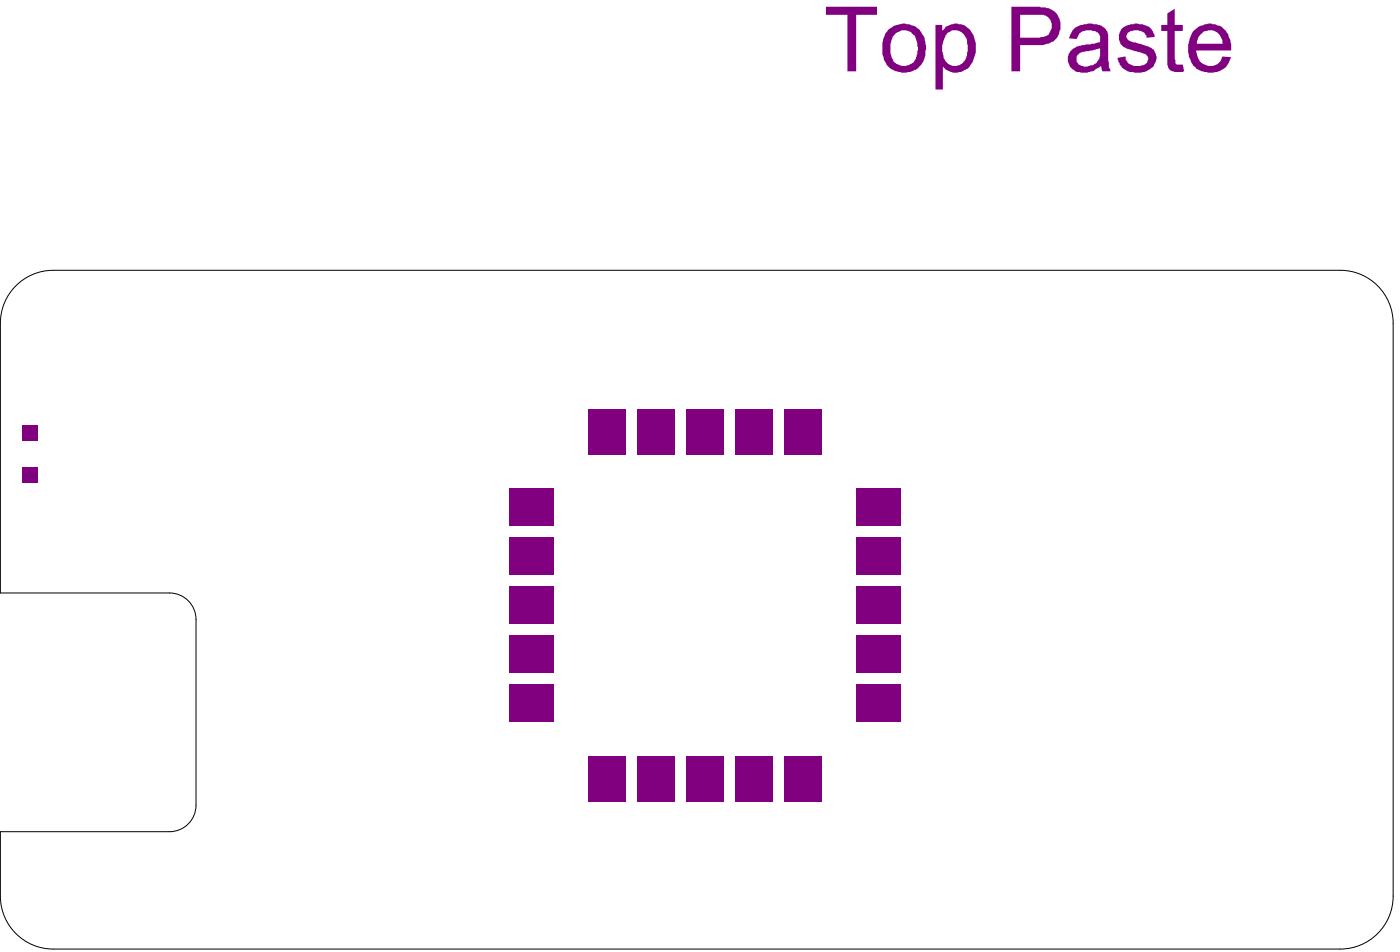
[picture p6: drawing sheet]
<svg xmlns="http://www.w3.org/2000/svg" width="176mm" height="120mm" viewBox="0 0 176 120" stroke-linecap="round" stroke-linejoin="round" font-family="sans-serif">
<path d="M2.3 35.6a6.6 6.6 0 0 1 4.4-1.6h161.8a6.7 6.7 0 0 1 6.7 6.6v72a6.7 6.7 0 0 1-6.7 6.6h-161.8a6.7 6.7 0 0 1-6.7-6.6v-8.1h21.3a3.3 3.3 0 0 0 3.3-3.3v-23.4a3.3 3.3 0 0 0-3.3-3.3h-21.3v-33.9a6.6 6.6 0 0 1 2.3-5z" fill="none" stroke="#000" stroke-width=".13"/>
<g fill="#800080">
<path d="M103.9 .8h6.4v1.1h-2.6v7.1h-1.1v-7.1h-2.7z"/>
<path d="M141 3.6h.1a3.2 3.2 0 0 1 3.1-.3h.1a1.5 1.5 0 0 1 .8 .9l.1 .5h-1a.85 .85 0 0 0-.9-.8 1.53 1.53 0 0 0-1.5 .2v.1a.45 .45 0 0 0 .1 .8v.1l.3 .1 .4 .1a6.1 6.1 0 0 1 2.1 .7 1.35 1.35 0 0 1 .6 1.6 1.8 1.8 0 0 1-.7 1.1 3.2 3.2 0 0 1-3.6-.2l-.2-.4-.3-.8 1-.2a1.15 1.15 0 0 0 .9 1.1l.6 .1a1.28 1.28 0 0 0 1.1-.4 .74 .74 0 0 0 .2-.8 .78 .78 0 0 0-.7-.4l-1.6-.5a1.5 1.5 0 0 1-1.3-1.9z"/>
<path d="M146.8 1.7l.9-.6v2h1v.8h-1v3.5l.1 .1a.47 .47 0 0 0 .1 .6 .47 .47 0 0 0 .6 0h.2l.2 .9h-.1a1.82 1.82 0 0 1-1.9-.4l-.1-.4v-4.3h-.8v-.8h.8z"/>
<path d="M111.8 3.6l.2-.1a3.1 3.1 0 0 1 2.5-.4 1.84 1.84 0 0 1 1.3 .9h.1v.1a1.9 1.9 0 0 1 .5 1.4v.2v.8a2.04 2.04 0 0 1-.5 1.4v.2a2.88 2.88 0 0 1-4.4 0v-.1a3.1 3.1 0 0 1-.5-2.3 3 3 0 0 1 .8-2.1zM112.6 4.1a2.81 2.81 0 0 0-.6 2.5v.1a1.83 1.83 0 0 0 .7 1.3 1.61 1.61 0 0 0 2.5-.8l.1-.6a2.7 2.7 0 0 0-.7-2.5 1.74 1.74 0 0 0-2 0z"/>
<path d="M117.6 3.1h.9v.8l.1-.1a2.09 2.09 0 0 1 1.8-.8h.1a1.49 1.49 0 0 1 1.3 .6 3.5 3.5 0 0 1 .6 4l-.1 .2a2.32 2.32 0 0 1-3.2 1.1l-.5-.5v2.8h-1zM119.2 4.1h-.1a2.93 2.93 0 0 0-.6 2.1v.3l.1 .1a1.59 1.59 0 0 0 1.7 1.7l.6-.3 .4-.5a3.4 3.4 0 0 0 0-3.1 1.47 1.47 0 0 0-2.1-.3z"/>
<path d="M127.2 .8h3.5l.2 .1a2.28 2.28 0 0 1 2.3 3.2 1.8 1.8 0 0 1-.8 1.1h-.2a3.6 3.6 0 0 1-1.9 .5h-2v3.3h-1.1zM128.3 1.9v2.8h2.4h.2a1.16 1.16 0 0 0 1-.5 1.41 1.41 0 0 0 .3-1.4 1.41 1.41 0 0 0-1.2-.9z"/>
<path d="M135.1 3.6l.1-.1a4.1 4.1 0 0 1 2.9-.4 1.5 1.5 0 0 1 1.2 1.9v2.6l.1 .9 .3 .5h-1.1l-.2-.7a3.1 3.1 0 0 1-3.2 .7 1.67 1.67 0 0 1-.1-3 3.9 3.9 0 0 1 2-.4l.1-.1 1-.2a.96 .96 0 0 0-.8-1.4 1.48 1.48 0 0 0-2 1l-1-.1 .1-.4zM135.5 6.9a.89 .89 0 0 0 .6 1.4l.2 .1 .7-.1a1.63 1.63 0 0 0 1.3-1.9v-.3h-.1l-.8 .2-1 .2a.99 .99 0 0 0-.9 .3z"/>
<path d="M150 4l.3-.3a1.42 1.42 0 0 1 1-.6 2.66 2.66 0 0 1 3.1 1.1l.2 .5a2.57 2.57 0 0 1 .2 1.6h-4.4l.1 .4a1.65 1.65 0 0 0 1.2 1.5 1.65 1.65 0 0 0 1.8-.7l.2-.4 1.1 .1a2.5 2.5 0 0 1-2.4 1.9h-.5l-.1-.1a2.25 2.25 0 0 1-2.2-1.7 3.9 3.9 0 0 1 .3-3.2zM150.9 4.3l-.2 .4-.2 .8h3.3l-.1-.1a1.59 1.59 0 0 0-2.1-1.5z"/>
</g>
<g fill="#800080">
<path d="M64 79.9h5.7v4.6h-5.7z" fill-rule="evenodd"/>
<path d="M64 73.7h5.7v4.7h-5.7z" fill-rule="evenodd"/>
<path d="M64 67.6h5.7v4.6h-5.7z" fill-rule="evenodd"/>
<path d="M64 61.4h5.7v4.7h-5.7z" fill-rule="evenodd"/>
<path d="M98.6 95h4.7v5.7h-4.7z" fill-rule="evenodd"/>
<path d="M98.6 51.4h4.7v5.7h-4.7z" fill-rule="evenodd"/>
<path d="M64 86h5.7v4.7h-5.7z" fill-rule="evenodd"/>
<path d="M2.8 58.7h2v2h-2z" fill-rule="evenodd"/>
<path d="M2.8 53.4h2v2h-2z" fill-rule="evenodd"/>
<path d="M74 95h4.7v5.7h-4.7z" fill-rule="evenodd"/>
<path d="M80.2 95h4.6v5.7h-4.6z" fill-rule="evenodd"/>
<path d="M86.3 95h4.7v5.7h-4.7z" fill-rule="evenodd"/>
<path d="M86.3 51.4h4.7v5.7h-4.7z" fill-rule="evenodd"/>
<path d="M80.2 51.4h4.6v5.7h-4.6z" fill-rule="evenodd"/>
<path d="M74 51.4h4.7v5.7h-4.7z" fill-rule="evenodd"/>
<path d="M107.6 61.4h5.7v4.7h-5.7z" fill-rule="evenodd"/>
<path d="M107.6 67.6h5.7v4.6h-5.7z" fill-rule="evenodd"/>
<path d="M107.6 73.7h5.7v4.7h-5.7z" fill-rule="evenodd"/>
<path d="M107.6 79.9h5.7v4.6h-5.7z" fill-rule="evenodd"/>
<path d="M107.6 86h5.7v4.7h-5.7z" fill-rule="evenodd"/>
<path d="M92.5 95h4.6v5.7h-4.6z" fill-rule="evenodd"/>
<path d="M92.5 51.4h4.6v5.7h-4.6z" fill-rule="evenodd"/>
</g>
</svg>
